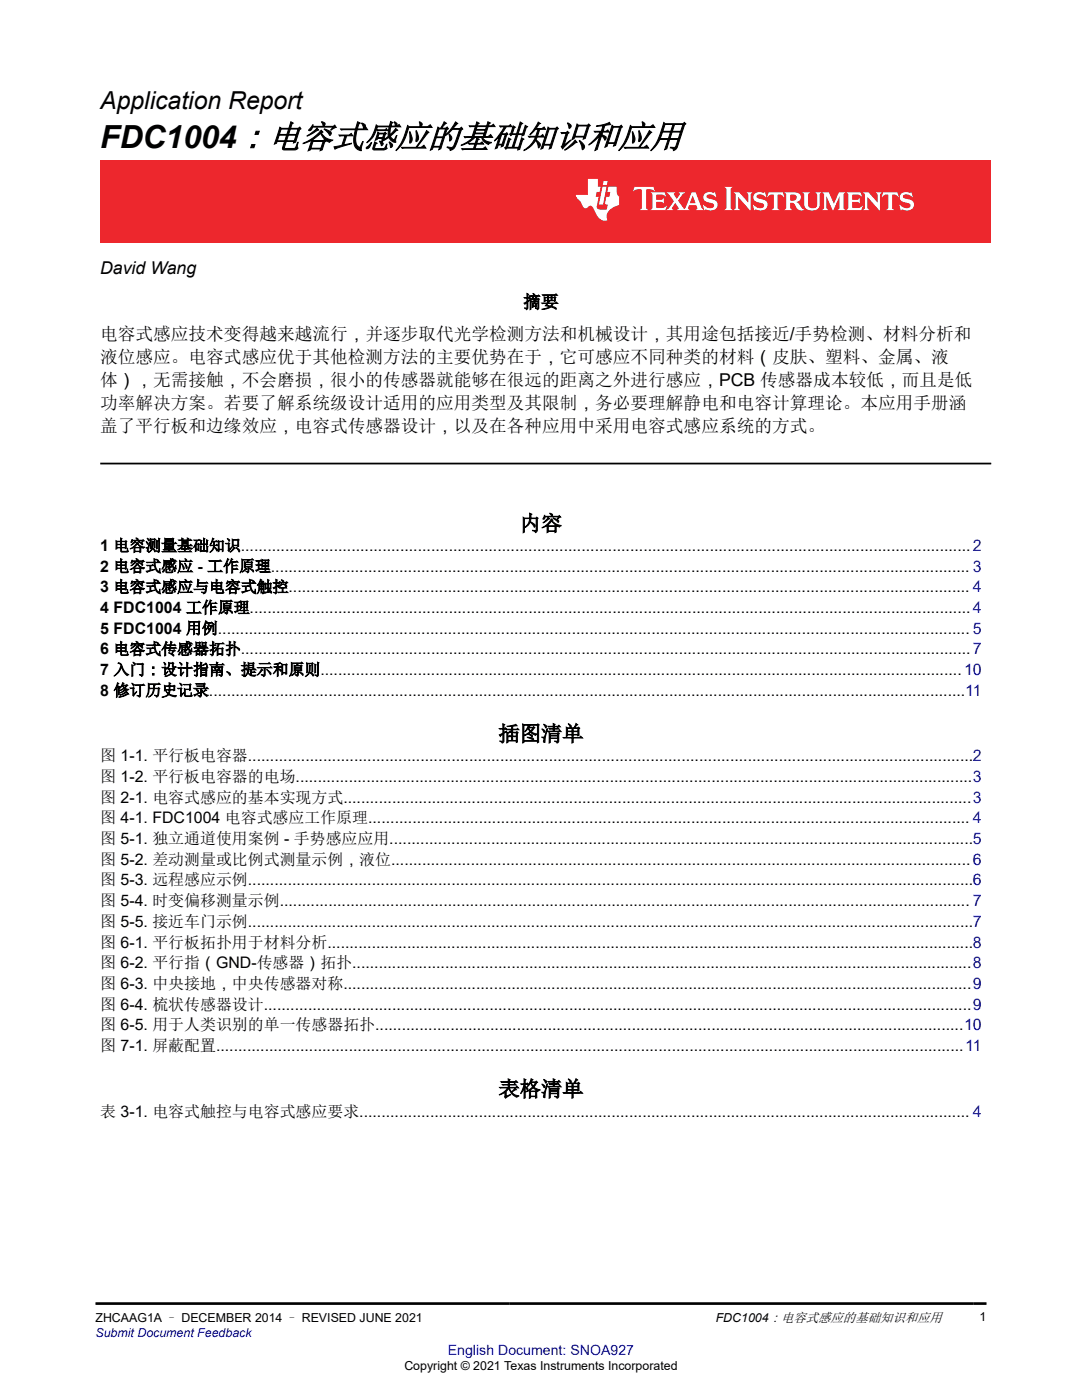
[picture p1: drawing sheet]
<svg xmlns="http://www.w3.org/2000/svg" width="216mm" height="279mm" viewBox="0 0 216 279" stroke-linecap="round" stroke-linejoin="round" font-family="sans-serif">
<defs><g id="words">
<text font-size="6.3" x="20" y="29.5">FDC1004：电容式感应的基础知识和应用</text>
<text font-size="4.9" x="20" y="21.7">Application Report</text>
<g font-size="4.2">
<text x="103.7" y="105.9">内容</text>
<text x="99.5" y="147.9">插图清单</text>
<text x="99.5" y="218.8">表格清单</text>
</g>
<g font-size="3.5">
<text x="20" y="54.8">David Wang</text>
<text x="104.4" y="61.5">摘要</text>
<text x="20" y="67.8">电容式感应技术变得越来越流行，并逐步取代光学检测方法和机械设计，其用途包括接近/手势检测、材料分析和</text>
<text x="20" y="72.4">液位感应。电容式感应优于其他检测方法的主要优势在于，它可感应不同种类的材料（皮肤、塑料、金属、液</text>
<text x="20" y="77">体），无需接触，不会磨损，很小的传感器就能够在很远的距离之外进行感应，PCB 传感器成本较低，而且是低</text>
<text x="20" y="81.6">功率解决方案。若要了解系统级设计适用的应用类型及其限制，务必要理解静电和电容计算理论。本应用手册涵</text>
<text x="20" y="86.2">盖了平行板和边缘效应，电容式传感器设计，以及在各种应用中采用电容式感应系统的方式。</text>
</g>
<g font-size="3.2">
<text x="20" y="110">1 电容测量基础知识.....................................................................................................................................................................2</text>
<text x="20" y="114.1">2 电容式感应 - 工作原理.............................................................................................................................................................. 3</text>
<text x="20" y="118.2">3 电容式感应与电容式触控.......................................................................................................................................................... 4</text>
<text x="20" y="122.3">4 FDC1004 工作原理...................................................................................................................................................................4</text>
<text x="20" y="126.5">5 FDC1004 用例.......................................................................................................................................................................... 5</text>
<text x="20" y="130.6">6 电容式传感器拓扑.....................................................................................................................................................................7</text>
<text x="20" y="134.7">7 入门：设计指南、提示和原则.................................................................................................................................................10</text>
<text x="20" y="138.9">8 修订历史记录...........................................................................................................................................................................11</text>
<text x="20" y="151.9">图 1-1. 平行板电容器....................................................................................................................................................................2</text>
<text x="20" y="156.1">图 1-2. 平行板电容器的电场.........................................................................................................................................................3</text>
<text x="20" y="160.2">图 2-1. 电容式感应的基本实现方式..............................................................................................................................................3</text>
<text x="20" y="164.3">图 4-1. FDC1004 电容式感应工作原理........................................................................................................................................ 4</text>
<text x="20" y="168.5">图 5-1. 独立通道使用案例 - 手势感应应用....................................................................................................................................5</text>
<text x="20" y="172.6">图 5-2. 差动测量或比例式测量示例，液位...................................................................................................................................6</text>
<text x="20" y="176.7">图 5-3. 远程感应示例....................................................................................................................................................................6</text>
<text x="20" y="180.8">图 5-4. 时变偏移测量示例............................................................................................................................................................ 7</text>
<text x="20" y="185">图 5-5. 接近车门示例....................................................................................................................................................................7</text>
<text x="20" y="189.1">图 6-1. 平行板拓扑用于材料分析..................................................................................................................................................8</text>
<text x="20" y="193.2">图 6-2. 平行指（GND-传感器）拓扑............................................................................................................................................8</text>
<text x="20" y="197.4">图 6-3. 中央接地，中央传感器对称..............................................................................................................................................9</text>
<text x="20" y="201.5">图 6-4. 梳状传感器设计................................................................................................................................................................9</text>
<text x="20" y="205.6">图 6-5. 用于人类识别的单一传感器拓扑.....................................................................................................................................10</text>
<text x="20" y="209.7">图 7-1. 屏蔽配置.........................................................................................................................................................................11</text>
<text x="20" y="222.8">表 3-1. 电容式触控与电容式感应要求.......................................................................................................................................... 4</text>
</g>
<text font-size="2.8" fill="#00f" x="89.4" y="270.4">English Document: SNOA927</text>
<g font-size="2.5">
<text x="19" y="263.8">ZHCAAG1A – DECEMBER 2014 – REVISED JUNE 2021</text>
<text x="142.8" y="263.8">FDC1004：电容式感应的基础知识和应用</text>
<text x="195.5" y="263.6">1</text>
<text x="80.7" y="273.5">Copyright © 2021 Texas Instruments Incorporated</text>
</g>
<text font-size="2.5" fill="#00f" x="19" y="266.8">Submit Document Feedback</text>
</g></defs>
<path d="M20 32h177.8v16.4h-177.8z" fill="#ed272d"/>
<g fill="#fff">
<path d="M144.6 37.3h1.6l-.4 .3v.3v3.5v.2l.4 .3h-1.6l.3-.3v-.2v-3.5v-.3z"/>
<path d="M146.4 38.4h1.1l1.8 2v-1.7l-.3-.3h1.1l-.3 .6v3l-2.5-2.7v2.1l.3 .5h-1.2l.4-.5v-2.4z"/>
<path d="M150.6 38.7a1.86 1.86 0 0 1 1.9-.2l.2-.1 .1 1a1.37 1.37 0 0 0-1.8-.4v.4l.4 .2a1.88 1.88 0 0 1 1.7 .9 1.37 1.37 0 0 1-.6 1.4 1.37 1.37 0 0 1-1.5 0l-.2-.1-.3 .1-.2-1.1a1.46 1.46 0 0 0 2.1 .4v-.4l-.5-.3a1.47 1.47 0 0 1-1.6-1.1z"/>
<path d="M153.4 38.4h2.8l.2 1a.95 .95 0 0 0-1.2-.5l-.1 2.5 .1 .2 .3 .3h-1.5l.4-.3v-.2v-2.4l-.2-.2a.95 .95 0 0 0-1 .6z"/>
<path d="M160.1 38.4h1.5l-.4 .6v1.7a.92 .92 0 0 0 .9 .9 .92 .92 0 0 0 1-.9v-1.7l-.4-.6h1.2l-.3 .3a5.2 5.2 0 0 1-.3 2.9 1.97 1.97 0 0 1-2.7-.3l-.1-2.3z"/>
<path d="M164.1 38.4h1.3l1 2.3 1-2.3h1.3l-.4 .6v2.4v.2l.4 .3h-1.5l.3-.5v-2.3l-1.2 2.9-1.4-2.9v2.3l.3 .5h-1.1l.3-.5v-2.4z"/>
<path d="M168.9 38.4h2.8l.3 .8h-.1l-.7-.4-1.1 .1-.1 1 1.2-.1 .4-.2v1l-.4-.3h-1.2l.1 1.1 .2 .1a1.76 1.76 0 0 0 1.8-.5l.1 .1-.4 .8h-2.9l.3-.3 .1-.2v-2.4l-.1-.3z"/>
<path d="M172.3 38.4h1l1.8 2v-1.7l-.3-.3h1.1l-.3 .6v3l-2.5-2.7v2.1l.3 .5h-1.1l.3-.5v-2.4z"/>
<path d="M176.2 38.4h2.9l.2 1a.95 .95 0 0 0-1.3-.5v2.5v.2l.4 .3h-1.5l.3-.3 .1-.2v-2.4l-.3-.2a.95 .95 0 0 0-1 .6z"/>
<path d="M179.8 38.7a1.86 1.86 0 0 1 1.9-.2l.2-.1 .2 .9-.3-.2a1.02 1.02 0 0 0-1.6 .1l.2 .3 .3 .1a1.88 1.88 0 0 1 1.6 .9 1.37 1.37 0 0 1-.6 1.4 1.37 1.37 0 0 1-1.5 0l-.2-.1-.3 .1-.3-1 .1-.1a1.45 1.45 0 0 0 2.1 .4v-.4l-.5-.3a1.46 1.46 0 0 1-1.6-1.1z"/>
<path d="M126.6 37.3l-.3 .8 .1 .1a1.59 1.59 0 0 1 1.7-.3v3.5l-.4 .5h1.6l-.4-.5v-3.4v-.1l.3-.1a1.81 1.81 0 0 1 1.5 .3l-.3-.8zM129.8 38.4l.4 .6v2.4l-.1 .2-.3 .3h2.9l.4-.8-.1-.1-.2 .3a2.48 2.48 0 0 1-1.8 .1v-1.1h1.1l.4 .3v-1l-.4 .2-1.1 .1v-1l1.2-.1 .6 .4h.1l-.3-.8zM133 38.4l1.5 1.8-.9 1.2-.6 .5h1.3l-.2-.3 .6-1.1 .7 1.1-.3 .3h2.5l-.3-.3 .2-.6h1.4l.2 .6-.2 .3h1.5l-.4-.5-1.2-3h-.8l-1.1 2.8-.3 .5-1.3-1.7 .8-1.1 .6-.5h-1.3l.3 .3-.7 1-.6-1 .3-.3zM138.2 39l.6 1.6h-1.2zM140.6 38.7a1 1 0 0 0-.2 1.1 1 1 0 0 0 .9 .6l1 .2a.48 .48 0 0 1 .2 .5 .48 .48 0 0 1-.4 .4 1.69 1.69 0 0 1-1.8-.7l.2 1.1 .2-.1a2 2 0 0 0 2.4-.5 1.08 1.08 0 0 0-1-1.5l-.9-.3-.2-.3a1.1 1.1 0 0 1 1.9 .2l-.2-1-.3 .1-.4-.1a1.51 1.51 0 0 0-1.4 .3z"/>
<path d="M117.3 35.7v3.2h-2.4a1.96 1.96 0 0 0 .9 1.2l.2 .4a1.42 1.42 0 0 0 .9 1.1l.2-.1a.69 .69 0 0 1 .6-.4 .69 .69 0 0 1 .7 .4l.4 .9a1.93 1.93 0 0 0 2.4 1.5 2.02 2.02 0 0 1 1.5-2.7l.8-.3v-1.7a1.85 1.85 0 0 1-.4-1.9h-1.7l-.2 1h.6l-.2 1h-.6l-.2 1.1v.3l.5 .1-.2 1h-.8a.85 .85 0 0 1-1.2-.7l.3-1.8h-.5l.2-1h.5l.3-1h-.6v-1.6zM120.2 37.3l-.7 3.5h.8l.7-3.5zM120.4 36.1l-.1 .8h.8l.1-.8z"/>
<path d="M156.5 38.4l.4 .6v2.4l-.1 .2-.3 .3h1.5l-.3-.3v-1.1a.87 .87 0 0 1 1.1 .7 1.03 1.03 0 0 0 1.6 .6 1.9 1.9 0 0 1-1.1-1.2l-.4-.3a.94 .94 0 0 0 .9-.9 .94 .94 0 0 0-.9-1zM157.8 38.8h.1a.78 .78 0 0 1 1.1 .6 .61 .61 0 0 1-.7 .7h-.6z"/>
</g>
<path d="M20 92.5h177.8" fill="none" stroke="#000" stroke-width=".35"/>
<path d="M27.7 3.7l-.2 .6 .5-.3h.6v.2v2.2l-.2 .3h1l-.2-.3v-2.2v-.2h.5l.5 .3-.1-.6zM29.8 4.4l.2 .4v1.6l-.2 .3h1.9l.1-.6a1.08 1.08 0 0 1-1.3 .2v-.6h.6l.4 .1v-.6l-.4 .2h-.6v-.6l.2-.1a1 1 0 0 1 1 .3l-.1-.6zM31.8 4.4l1 1.2-1 1.1h.9l-.2-.2 .4-.7 .5 .7-.2 .2h1.6l-.2-.2 .1-.4h1l.1 .4-.1 .2h.9l-.2-.3-.8-2h-.5l-1 2.2-.8-1.1 .9-1.1h-.8l.2 .2-.5 .7-.3-.7 .1-.2zM35.2 4.8l.4 1h-.8zM36.8 4.6a.65 .65 0 0 0-.2 .7 .65 .65 0 0 0 .6 .4l.7 .2 .1 .2a.79 .79 0 0 1-.7 .4 .79 .79 0 0 1-.7-.5l.1 .7 .2-.1a.93 .93 0 0 0 1.1 .1 .93 .93 0 0 0 .4-.9 1.46 1.46 0 0 0-1.2-.6l-.1-.4a1.09 1.09 0 0 1 1.2 .2l-.2-.6-.1 .1-.6-.1zM28.4 7.2l.2 .4v2.3l-.2 .4h1l-.2-.4v-2.3l.2-.4zM29.6 7.9l.2 .4v1.6l-.2 .4h.8l-.3-.4v-1.4l1.7 1.8v-2l.2-.4h-.8l.2 .3 .1 1.1-1.2-1.4zM32.3 8.1a.65 .65 0 0 0-.2 .7 .65 .65 0 0 0 .7 .4l.6 .2 .1 .3a.79 .79 0 0 1-.7 .3 .79 .79 0 0 1-.7-.5l.1 .8 .2-.1a.93 .93 0 0 0 1.1 0 .93 .93 0 0 0 .4-.9 1.46 1.46 0 0 0-1.2-.6l-.1-.4a1.09 1.09 0 0 1 1.2 .2l-.2-.6-.1 .1-.6-.1zM34.1 7.9l-.1 .7a.63 .63 0 0 1 .7-.4l.1 1.7-.3 .4h1l-.2-.4v-1.7a.66 .66 0 0 1 .8 .4l-.1-.7zM36.2 7.9l.2 .4v1.6l-.2 .4h.9l-.2-.2v-.8l.5 .1 .1 .1a.79 .79 0 0 0 1.2 .7l-1-1a.61 .61 0 0 0 .6-.6 .61 .61 0 0 0-.5-.6zM36.9 8.3l.2-.1a.47 .47 0 0 1 .5 .1 .47 .47 0 0 1 .1 .5l-.2 .2h-.6zM38.5 7.9l.2 .3a2.27 2.27 0 0 0 .4 1.9 1.04 1.04 0 0 0 1.7-.6v-1.3l.2-.3h-.8l.2 .4v1.2a.6 .6 0 0 1-.6 .5 .6 .6 0 0 1-.6-.5v-1.2l.3-.4zM41.1 7.9l.2 .4v1.6l-.2 .4h.7l-.2-.4v-1.5l.9 1.9 .8-1.9v1.5l-.2 .4h1l-.3-.4v-1.6l.3-.4h-.8l-.7 1.6-.7-1.6zM44.3 7.9l.2 .4v1.6l-.2 .4h1.9l.1-.6a1.09 1.09 0 0 1-1.3 .1v-.6h.6l.4 .2v-.7l-.4 .2h-.6v-.5l.2-.2a1.01 1.01 0 0 1 1 .3l-.1-.6zM46.4 7.9l.3 .4v1.6l-.3 .4h.8l-.2-.4v-1.4l1.6 1.8v-2l.2-.4h-.7l.2 .3v1.1l-1.2-1.4zM49 7.9l-.1 .7a.63 .63 0 0 1 .8-.4v1.7l-.3 .4h1l-.2-.4v-1.7a.66 .66 0 0 1 .8 .4l-.1-.7zM51.4 8.1a.65 .65 0 0 0-.2 .7 .65 .65 0 0 0 .6 .4l.6 .2 .2 .3a.79 .79 0 0 1-.8 .3 .79 .79 0 0 1-.6-.5l.1 .8 .2-.1a.93 .93 0 0 0 1 0 .93 .93 0 0 0 .5-.9 1.46 1.46 0 0 0-1.3-.6l-.1-.4a1.09 1.09 0 0 1 1.3 .2l-.2-.6-.2 .1-.5-.1z" fill="#231f20"/>
<path d="M21.1 2.3v2.8h-2.1l.1 .4 .9 .9a.95 .95 0 0 0 .9 .9 .59 .59 0 0 1 .6-.3 .59 .59 0 0 1 .5 .3l.4 .8a1.59 1.59 0 0 0 2.1 1.3 1.61 1.61 0 0 1 1-2.2l1-.4-.1-1.4a1.59 1.59 0 0 1-.4-1.7h-1.4l-.2 .9h.5l-.1 .8h-.5l-.2 1v.3h.4l-.2 .9h-.6a.73 .73 0 0 1-1.1-.6l.3-1.6h-.5l.2-.8h.5l.2-.9h-.5v-1.4zM23.6 3.7l-.6 3h.7l.6-3zM23.8 2.7l-.1 .7h.7l.1-.7z" fill="#ed1c24"/>
<path d="M19 15h177.8M19 260.2h177.8" fill="none" stroke="#000" stroke-width=".53"/>
<path d="M0 0h215.9v15.9h-215.9z" fill-rule="evenodd" fill="#fff"/>
<use href="#words"/>
</svg>
